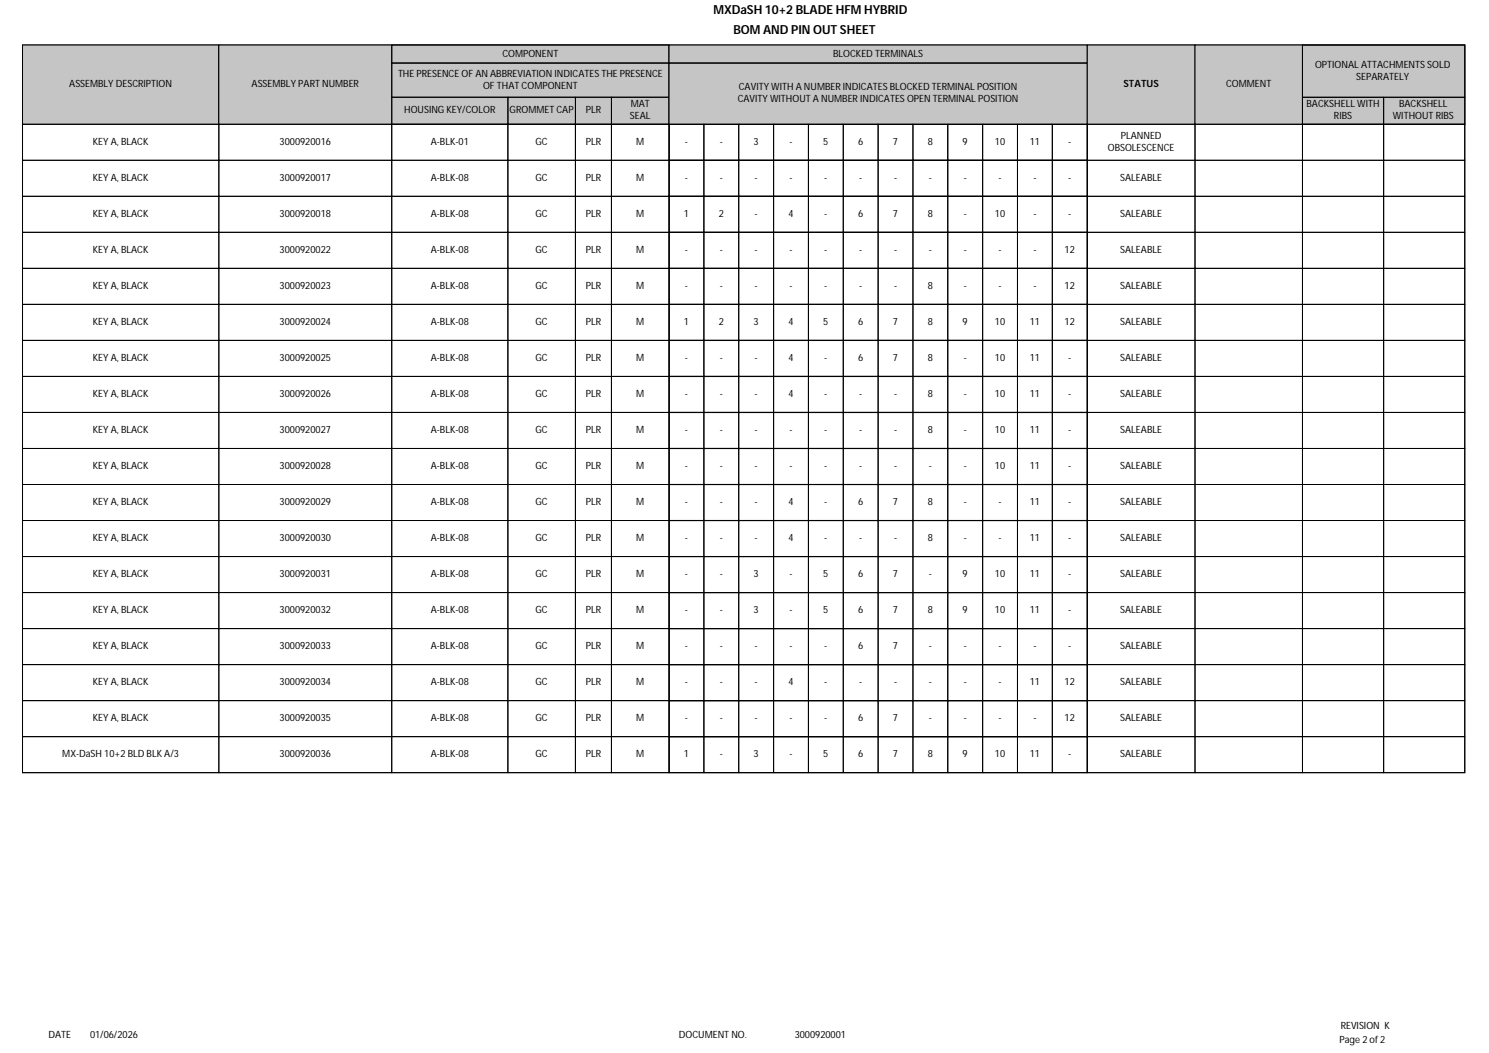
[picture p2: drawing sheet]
<svg xmlns="http://www.w3.org/2000/svg" width="420mm" height="297mm" viewBox="0 0 420 297" stroke-linecap="round" stroke-linejoin="round" font-family="sans-serif">
<defs><g id="words">
<g font-size="3.5">
<text x="201.2" y="4.1">MXDaSH 10+2 BLADE HFM HYBRID</text>
<text x="206.9" y="9.5">BOM AND PIN OUT SHEET</text>
</g>
<g font-size="2.8">
<text x="141.7" y="15.9">COMPONENT</text>
<text x="235" y="16">BLOCKED TERMINALS</text>
<text x="112.3" y="21.6">THE PRESENCE OF AN ABBREVIATION INDICATES THE PRESENCE</text>
<text x="370.9" y="19.1">OPTIONAL ATTACHMENTS SOLD</text>
<text x="382.6" y="22.5">SEPARATELY</text>
<text x="19.5" y="24.6">ASSEMBLY DESCRIPTION</text>
<text x="71" y="24.6">ASSEMBLY PART NUMBER</text>
<text x="136.3" y="25">OF THAT COMPONENT</text>
<text x="208.1" y="28.8">CAVITY WITHOUT A NUMBER INDICATES OPEN TERMINAL POSITION</text>
<text x="208.4" y="25.4">CAVITY WITH A NUMBER INDICATES BLOCKED TERMINAL POSITION</text>
<text x="316.9" y="24.6">STATUS</text>
<text x="345.8" y="24.6">COMMENT</text>
<text x="114" y="31.9">HOUSING KEY/COLOR</text>
<text x="143.7" y="31.9">GROMMET CAP</text>
<text x="165.2" y="31.9">PLR</text>
<text x="177.7" y="33.6">SEAL</text>
<text x="177.9" y="30.3">MAT</text>
<text x="368.5" y="30.3">BACKSHELL WITH</text>
<text x="376.3" y="33.6">RIBS</text>
<text x="392.9" y="33.6">WITHOUT RIBS</text>
<text x="394.6" y="30.3">BACKSHELL</text>
<text x="26.2" y="40.8">KEY A, BLACK</text>
<text x="78.9" y="40.8">3000920016</text>
<text x="121.5" y="40.8">A-BLK-01</text>
<text x="151.1" y="40.8">GC</text>
<text x="165.2" y="40.8">PLR</text>
<text x="179.5" y="40.8">M</text>
<text x="193.2" y="40.8">-</text>
<text x="203" y="40.8">-</text>
<text x="212.6" y="40.8">3</text>
<text x="222.7" y="40.8">-</text>
<text x="232.2" y="40.8">5</text>
<text x="242.1" y="40.8">6</text>
<text x="251.9" y="40.8">7</text>
<text x="261.7" y="40.8">8</text>
<text x="271.5" y="40.8">9</text>
<text x="280.6" y="40.8">10</text>
<text x="290.5" y="40.8">11</text>
<text x="301.3" y="40.8">-</text>
<text x="316.1" y="39.1">PLANNED</text>
<text x="312.5" y="42.5">OBSOLESCENCE</text>
<text x="26.2" y="51">KEY A, BLACK</text>
<text x="78.9" y="51">3000920017</text>
<text x="121.5" y="51">A-BLK-08</text>
<text x="151.1" y="51">GC</text>
<text x="165.2" y="51">PLR</text>
<text x="179.5" y="51">M</text>
<text x="193.2" y="51">-</text>
<text x="203" y="51">-</text>
<text x="212.9" y="51">-</text>
<text x="222.7" y="51">-</text>
<text x="232.5" y="51">-</text>
<text x="242.3" y="51">-</text>
<text x="252.2" y="51">-</text>
<text x="262" y="51">-</text>
<text x="271.8" y="51">-</text>
<text x="281.7" y="51">-</text>
<text x="291.5" y="51">-</text>
<text x="301.3" y="51">-</text>
<text x="316" y="51">SALEABLE</text>
<text x="26.2" y="61.2">KEY A, BLACK</text>
<text x="78.9" y="61.2">3000920018</text>
<text x="121.5" y="61.2">A-BLK-08</text>
<text x="151.1" y="61.2">GC</text>
<text x="165.2" y="61.2">PLR</text>
<text x="179.5" y="61.2">M</text>
<text x="192.9" y="61.2">1</text>
<text x="202.7" y="61.2">2</text>
<text x="212.9" y="61.2">-</text>
<text x="222.4" y="61.2">4</text>
<text x="232.5" y="61.2">-</text>
<text x="242.1" y="61.2">6</text>
<text x="251.9" y="61.2">7</text>
<text x="261.7" y="61.2">8</text>
<text x="271.8" y="61.2">-</text>
<text x="280.6" y="61.2">10</text>
<text x="291.5" y="61.2">-</text>
<text x="301.3" y="61.2">-</text>
<text x="316" y="61.2">SALEABLE</text>
<text x="26.2" y="71.3">KEY A, BLACK</text>
<text x="78.9" y="71.3">3000920022</text>
<text x="121.5" y="71.3">A-BLK-08</text>
<text x="151.1" y="71.3">GC</text>
<text x="165.2" y="71.3">PLR</text>
<text x="179.5" y="71.3">M</text>
<text x="193.2" y="71.3">-</text>
<text x="203" y="71.3">-</text>
<text x="212.9" y="71.3">-</text>
<text x="222.7" y="71.3">-</text>
<text x="232.5" y="71.3">-</text>
<text x="242.3" y="71.3">-</text>
<text x="252.2" y="71.3">-</text>
<text x="262" y="71.3">-</text>
<text x="271.8" y="71.3">-</text>
<text x="281.7" y="71.3">-</text>
<text x="291.5" y="71.3">-</text>
<text x="300.3" y="71.3">12</text>
<text x="316" y="71.3">SALEABLE</text>
<text x="26.2" y="81.5">KEY A, BLACK</text>
<text x="78.9" y="81.5">3000920023</text>
<text x="121.5" y="81.5">A-BLK-08</text>
<text x="151.1" y="81.5">GC</text>
<text x="165.2" y="81.5">PLR</text>
<text x="179.5" y="81.5">M</text>
<text x="193.2" y="81.5">-</text>
<text x="203" y="81.5">-</text>
<text x="212.9" y="81.5">-</text>
<text x="222.7" y="81.5">-</text>
<text x="232.5" y="81.5">-</text>
<text x="242.3" y="81.5">-</text>
<text x="252.2" y="81.5">-</text>
<text x="261.7" y="81.5">8</text>
<text x="271.8" y="81.5">-</text>
<text x="281.7" y="81.5">-</text>
<text x="291.5" y="81.5">-</text>
<text x="300.3" y="81.5">12</text>
<text x="316" y="81.5">SALEABLE</text>
<text x="26.2" y="91.6">KEY A, BLACK</text>
<text x="78.9" y="91.6">3000920024</text>
<text x="121.5" y="91.6">A-BLK-08</text>
<text x="151.1" y="91.6">GC</text>
<text x="165.2" y="91.6">PLR</text>
<text x="179.5" y="91.6">M</text>
<text x="192.9" y="91.6">1</text>
<text x="202.7" y="91.6">2</text>
<text x="212.6" y="91.6">3</text>
<text x="222.4" y="91.6">4</text>
<text x="232.2" y="91.6">5</text>
<text x="242.1" y="91.6">6</text>
<text x="251.9" y="91.6">7</text>
<text x="261.7" y="91.6">8</text>
<text x="271.5" y="91.6">9</text>
<text x="280.6" y="91.6">10</text>
<text x="290.5" y="91.6">11</text>
<text x="300.3" y="91.6">12</text>
<text x="316" y="91.6">SALEABLE</text>
<text x="26.2" y="101.8">KEY A, BLACK</text>
<text x="78.9" y="101.8">3000920025</text>
<text x="121.5" y="101.8">A-BLK-08</text>
<text x="151.1" y="101.8">GC</text>
<text x="165.2" y="101.8">PLR</text>
<text x="179.5" y="101.8">M</text>
<text x="193.2" y="101.8">-</text>
<text x="203" y="101.8">-</text>
<text x="212.9" y="101.8">-</text>
<text x="222.4" y="101.8">4</text>
<text x="232.5" y="101.8">-</text>
<text x="242.1" y="101.8">6</text>
<text x="251.9" y="101.8">7</text>
<text x="261.7" y="101.8">8</text>
<text x="271.8" y="101.8">-</text>
<text x="280.6" y="101.8">10</text>
<text x="290.5" y="101.8">11</text>
<text x="301.3" y="101.8">-</text>
<text x="316" y="101.8">SALEABLE</text>
<text x="26.2" y="112">KEY A, BLACK</text>
<text x="78.9" y="112">3000920026</text>
<text x="121.5" y="112">A-BLK-08</text>
<text x="151.1" y="112">GC</text>
<text x="165.2" y="112">PLR</text>
<text x="179.5" y="112">M</text>
<text x="193.2" y="112">-</text>
<text x="203" y="112">-</text>
<text x="212.9" y="112">-</text>
<text x="222.4" y="112">4</text>
<text x="232.5" y="112">-</text>
<text x="242.3" y="112">-</text>
<text x="252.2" y="112">-</text>
<text x="261.7" y="112">8</text>
<text x="271.8" y="112">-</text>
<text x="280.6" y="112">10</text>
<text x="290.5" y="112">11</text>
<text x="301.3" y="112">-</text>
<text x="316" y="112">SALEABLE</text>
<text x="26.2" y="122.1">KEY A, BLACK</text>
<text x="78.9" y="122.1">3000920027</text>
<text x="121.5" y="122.1">A-BLK-08</text>
<text x="151.1" y="122.1">GC</text>
<text x="165.2" y="122.1">PLR</text>
<text x="179.5" y="122.1">M</text>
<text x="193.2" y="122.1">-</text>
<text x="203" y="122.1">-</text>
<text x="212.9" y="122.1">-</text>
<text x="222.7" y="122.1">-</text>
<text x="232.5" y="122.1">-</text>
<text x="242.3" y="122.1">-</text>
<text x="252.2" y="122.1">-</text>
<text x="261.7" y="122.1">8</text>
<text x="271.8" y="122.1">-</text>
<text x="280.6" y="122.1">10</text>
<text x="290.5" y="122.1">11</text>
<text x="301.3" y="122.1">-</text>
<text x="316" y="122.1">SALEABLE</text>
<text x="26.2" y="132.3">KEY A, BLACK</text>
<text x="78.9" y="132.3">3000920028</text>
<text x="121.5" y="132.3">A-BLK-08</text>
<text x="151.1" y="132.3">GC</text>
<text x="165.2" y="132.3">PLR</text>
<text x="179.5" y="132.3">M</text>
<text x="193.2" y="132.3">-</text>
<text x="203" y="132.3">-</text>
<text x="212.9" y="132.3">-</text>
<text x="222.7" y="132.3">-</text>
<text x="232.5" y="132.3">-</text>
<text x="242.3" y="132.3">-</text>
<text x="252.2" y="132.3">-</text>
<text x="262" y="132.3">-</text>
<text x="271.8" y="132.3">-</text>
<text x="280.6" y="132.3">10</text>
<text x="290.5" y="132.3">11</text>
<text x="301.3" y="132.3">-</text>
<text x="316" y="132.3">SALEABLE</text>
<text x="26.2" y="142.4">KEY A, BLACK</text>
<text x="78.9" y="142.4">3000920029</text>
<text x="121.5" y="142.4">A-BLK-08</text>
<text x="151.1" y="142.4">GC</text>
<text x="165.2" y="142.4">PLR</text>
<text x="179.5" y="142.4">M</text>
<text x="193.2" y="142.4">-</text>
<text x="203" y="142.4">-</text>
<text x="212.9" y="142.4">-</text>
<text x="222.4" y="142.4">4</text>
<text x="232.5" y="142.4">-</text>
<text x="242.1" y="142.4">6</text>
<text x="251.9" y="142.4">7</text>
<text x="261.7" y="142.4">8</text>
<text x="271.8" y="142.4">-</text>
<text x="281.7" y="142.4">-</text>
<text x="290.5" y="142.4">11</text>
<text x="301.3" y="142.4">-</text>
<text x="316" y="142.4">SALEABLE</text>
<text x="26.2" y="152.6">KEY A, BLACK</text>
<text x="78.9" y="152.6">3000920030</text>
<text x="121.5" y="152.6">A-BLK-08</text>
<text x="151.1" y="152.6">GC</text>
<text x="165.2" y="152.6">PLR</text>
<text x="179.5" y="152.6">M</text>
<text x="193.2" y="152.6">-</text>
<text x="203" y="152.6">-</text>
<text x="212.9" y="152.6">-</text>
<text x="222.4" y="152.6">4</text>
<text x="232.5" y="152.6">-</text>
<text x="242.3" y="152.6">-</text>
<text x="252.2" y="152.6">-</text>
<text x="261.7" y="152.6">8</text>
<text x="271.8" y="152.6">-</text>
<text x="281.7" y="152.6">-</text>
<text x="290.5" y="152.6">11</text>
<text x="301.3" y="152.6">-</text>
<text x="316" y="152.6">SALEABLE</text>
<text x="26.2" y="162.8">KEY A, BLACK</text>
<text x="78.9" y="162.8">3000920031</text>
<text x="121.5" y="162.8">A-BLK-08</text>
<text x="151.1" y="162.8">GC</text>
<text x="165.2" y="162.8">PLR</text>
<text x="179.5" y="162.8">M</text>
<text x="193.2" y="162.8">-</text>
<text x="203" y="162.8">-</text>
<text x="212.6" y="162.8">3</text>
<text x="222.7" y="162.8">-</text>
<text x="232.2" y="162.8">5</text>
<text x="242.1" y="162.8">6</text>
<text x="251.9" y="162.8">7</text>
<text x="262" y="162.8">-</text>
<text x="271.5" y="162.8">9</text>
<text x="280.6" y="162.8">10</text>
<text x="290.5" y="162.8">11</text>
<text x="301.3" y="162.8">-</text>
<text x="316" y="162.8">SALEABLE</text>
<text x="26.2" y="172.9">KEY A, BLACK</text>
<text x="78.9" y="172.9">3000920032</text>
<text x="121.5" y="172.9">A-BLK-08</text>
<text x="151.1" y="172.9">GC</text>
<text x="165.2" y="172.9">PLR</text>
<text x="179.5" y="172.9">M</text>
<text x="193.2" y="172.9">-</text>
<text x="203" y="172.9">-</text>
<text x="212.6" y="172.9">3</text>
<text x="222.7" y="172.9">-</text>
<text x="232.2" y="172.9">5</text>
<text x="242.1" y="172.9">6</text>
<text x="251.9" y="172.9">7</text>
<text x="261.7" y="172.9">8</text>
<text x="271.5" y="172.9">9</text>
<text x="280.6" y="172.9">10</text>
<text x="290.5" y="172.9">11</text>
<text x="301.3" y="172.9">-</text>
<text x="316" y="172.9">SALEABLE</text>
<text x="26.2" y="183.1">KEY A, BLACK</text>
<text x="78.9" y="183.1">3000920033</text>
<text x="121.5" y="183.1">A-BLK-08</text>
<text x="151.1" y="183.1">GC</text>
<text x="165.2" y="183.1">PLR</text>
<text x="179.5" y="183.1">M</text>
<text x="193.2" y="183.1">-</text>
<text x="203" y="183.1">-</text>
<text x="212.9" y="183.1">-</text>
<text x="222.7" y="183.1">-</text>
<text x="232.5" y="183.1">-</text>
<text x="242.1" y="183.1">6</text>
<text x="251.9" y="183.1">7</text>
<text x="262" y="183.1">-</text>
<text x="271.8" y="183.1">-</text>
<text x="281.7" y="183.1">-</text>
<text x="291.5" y="183.1">-</text>
<text x="301.3" y="183.1">-</text>
<text x="316" y="183.1">SALEABLE</text>
<text x="26.2" y="193.2">KEY A, BLACK</text>
<text x="78.9" y="193.2">3000920034</text>
<text x="121.5" y="193.2">A-BLK-08</text>
<text x="151.1" y="193.2">GC</text>
<text x="165.2" y="193.2">PLR</text>
<text x="179.5" y="193.2">M</text>
<text x="193.2" y="193.2">-</text>
<text x="203" y="193.2">-</text>
<text x="212.9" y="193.2">-</text>
<text x="222.4" y="193.2">4</text>
<text x="232.5" y="193.2">-</text>
<text x="242.3" y="193.2">-</text>
<text x="252.2" y="193.2">-</text>
<text x="262" y="193.2">-</text>
<text x="271.8" y="193.2">-</text>
<text x="281.7" y="193.2">-</text>
<text x="290.5" y="193.2">11</text>
<text x="300.3" y="193.2">12</text>
<text x="316" y="193.2">SALEABLE</text>
<text x="26.2" y="203.4">KEY A, BLACK</text>
<text x="78.9" y="203.4">3000920035</text>
<text x="121.5" y="203.4">A-BLK-08</text>
<text x="151.1" y="203.4">GC</text>
<text x="165.2" y="203.4">PLR</text>
<text x="179.5" y="203.4">M</text>
<text x="193.2" y="203.4">-</text>
<text x="203" y="203.4">-</text>
<text x="212.9" y="203.4">-</text>
<text x="222.7" y="203.4">-</text>
<text x="232.5" y="203.4">-</text>
<text x="242.1" y="203.4">6</text>
<text x="251.9" y="203.4">7</text>
<text x="262" y="203.4">-</text>
<text x="271.8" y="203.4">-</text>
<text x="281.7" y="203.4">-</text>
<text x="291.5" y="203.4">-</text>
<text x="300.3" y="203.4">12</text>
<text x="316" y="203.4">SALEABLE</text>
<text x="17.6" y="213.6">MX-DaSH 10+2 BLD BLK A/3</text>
<text x="78.9" y="213.6">3000920036</text>
<text x="121.5" y="213.6">A-BLK-08</text>
<text x="151.1" y="213.6">GC</text>
<text x="165.2" y="213.6">PLR</text>
<text x="179.5" y="213.6">M</text>
<text x="192.9" y="213.6">1</text>
<text x="203" y="213.6">-</text>
<text x="212.6" y="213.6">3</text>
<text x="222.7" y="213.6">-</text>
<text x="232.2" y="213.6">5</text>
<text x="242.1" y="213.6">6</text>
<text x="251.9" y="213.6">7</text>
<text x="261.7" y="213.6">8</text>
<text x="271.5" y="213.6">9</text>
<text x="280.6" y="213.6">10</text>
<text x="290.5" y="213.6">11</text>
<text x="301.3" y="213.6">-</text>
<text x="316" y="213.6">SALEABLE</text>
<text x="13.7" y="292.8">DATE</text>
<text x="25.4" y="292.8">01/06/2026</text>
<text x="191.5" y="292.8">DOCUMENT NO.</text>
<text x="224.2" y="292.8">3000920001</text>
<text x="378.2" y="290.3">REVISION K</text>
<text x="377.8" y="294.2">Page 2 of 2</text>
</g>
</g></defs>
<path d="M6.3 12.7h406.9v205.2h-406.9z" fill="none" stroke="#000" stroke-width=".28"/>
<path d="M6.3 12.7h55.4v22.4h-55.4z" fill="#c9c6b8"/>
<path d="M6.3 12.7h55.4v22.4h-55.4z" fill="none" stroke="#000" stroke-width=".28"/>
<path d="M61.7 12.7h48.8v22.4h-48.8z" fill="#c9c6b8"/>
<path d="M61.7 12.7h48.8v22.4h-48.8z" fill="none" stroke="#000" stroke-width=".28"/>
<path d="M110.5 12.7h78.2v22.4h-78.2z" fill="#c9c6b8"/>
<path d="M110.5 12.7h78.2v22.4h-78.2zM110.5 12.7h78.2v5.1h-78.2zM110.5 17.8h78.2v9.6h-78.2zM110.5 27.4h32.8v7.7h-32.8zM143.3 27.4h19v7.7h-19zM162.3 27.4h10.2v7.7h-10.2zM172.5 27.4h16.2v7.7h-16.2z" fill="none" stroke="#000" stroke-width=".28"/>
<path d="M188.7 12.7h118v22.4h-118z" fill="#c9c6b8"/>
<path d="M188.7 17.8h118v17.3h-118zM188.7 12.7h118v5.1h-118z" fill="none" stroke="#000" stroke-width=".28"/>
<path d="M306.7 12.7h30.4v22.4h-30.4z" fill="#c9c6b8"/>
<path d="M306.7 12.7h30.4v22.4h-30.4z" fill="none" stroke="#000" stroke-width=".28"/>
<path d="M337.1 12.7h30.3v22.4h-30.3z" fill="#c9c6b8"/>
<path d="M337.1 12.7h30.3v22.4h-30.3z" fill="none" stroke="#000" stroke-width=".28"/>
<path d="M367.4 12.7h45.8v22.4h-45.8z" fill="#c9c6b8"/>
<g fill="none" stroke="#000" stroke-width=".28">
<path d="M367.4 12.7h45.8v22.4h-45.8zM367.4 12.7h45.8v14.7h-45.8zM6.3 35.1h55.4v10.1h-55.4zM61.7 35.1h48.8v10.1h-48.8zM110.5 35.1h32.8v10.1h-32.8zM143.3 35.1h19v10.1h-19zM162.3 35.1h10.2v10.1h-10.2zM172.5 35.1h16.2v10.1h-16.2zM188.7 35.1h118v10.1h-118zM188.7 35.1h9.9v10.1h-9.9zM198.6 35.1h9.8v10.1h-9.8zM208.4 35.1h9.8v10.1h-9.8z"/>
<path d="M218.2 35.1h9.8v10.1h-9.8zM228 35.1h9.9v10.1h-9.9zM237.9 35.1h9.8v10.1h-9.8zM247.7 35.1h9.8v10.1h-9.8zM257.5 35.1h9.8v10.1h-9.8zM267.3 35.1h9.9v10.1h-9.9zM277.2 35.1h9.8v10.1h-9.8zM287 35.1h9.8v10.1h-9.8zM296.8 35.1h9.9v10.1h-9.9zM306.7 35.1h30.4v10.1h-30.4zM337.1 35.1h30.3v10.1h-30.3zM367.4 27.4h22.9v7.7h-22.9z"/>
<path d="M367.4 35.1h22.9v10.1h-22.9zM390.3 27.4h22.9v7.7h-22.9zM390.3 35.1h22.9v10.1h-22.9zM6.3 45.2h55.4v10.2h-55.4zM6.3 55.4h55.4v10.1h-55.4zM61.7 45.2h48.8v10.2h-48.8zM61.7 55.4h48.8v10.1h-48.8zM110.5 45.2h32.8v10.2h-32.8zM110.5 55.4h32.8v10.1h-32.8zM143.3 45.2h19v10.2h-19zM143.3 55.4h19v10.1h-19zM162.3 45.2h10.2v10.2h-10.2z"/>
<path d="M162.3 55.4h10.2v10.1h-10.2zM172.5 45.2h16.2v10.2h-16.2zM172.5 55.4h16.2v10.1h-16.2zM188.7 45.2h118v10.2h-118zM188.7 45.2h9.9v10.2h-9.9zM188.7 55.4h118v10.1h-118zM188.7 55.4h9.9v10.1h-9.9zM198.6 45.2h9.8v10.2h-9.8zM198.6 55.4h9.8v10.1h-9.8zM208.4 45.2h9.8v10.2h-9.8zM208.4 55.4h9.8v10.1h-9.8zM218.2 45.2h9.8v10.2h-9.8z"/>
<path d="M218.2 55.4h9.8v10.1h-9.8zM228 45.2h9.9v10.2h-9.9zM228 55.4h9.9v10.1h-9.9zM237.9 45.2h9.8v10.2h-9.8zM237.9 55.4h9.8v10.1h-9.8zM247.7 45.2h9.8v10.2h-9.8zM247.7 55.4h9.8v10.1h-9.8zM257.5 45.2h9.8v10.2h-9.8zM257.5 55.4h9.8v10.1h-9.8zM267.3 45.2h9.9v10.2h-9.9zM267.3 55.4h9.9v10.1h-9.9zM277.2 45.2h9.8v10.2h-9.8z"/>
<path d="M277.2 55.4h9.8v10.1h-9.8zM287 45.2h9.8v10.2h-9.8zM287 55.4h9.8v10.1h-9.8zM296.8 45.2h9.9v10.2h-9.9zM296.8 55.4h9.9v10.1h-9.9zM306.7 45.2h30.4v10.2h-30.4zM306.7 55.4h30.4v10.1h-30.4zM337.1 45.2h30.3v10.2h-30.3zM337.1 55.4h30.3v10.1h-30.3zM367.4 45.2h22.9v10.2h-22.9zM367.4 55.4h22.9v10.1h-22.9zM390.3 45.2h22.9v10.2h-22.9z"/>
<path d="M390.3 55.4h22.9v10.1h-22.9zM6.3 65.5h55.4v10.2h-55.4zM6.3 75.7h55.4v10.2h-55.4zM61.7 65.5h48.8v10.2h-48.8zM61.7 75.7h48.8v10.2h-48.8zM110.5 65.5h32.8v10.2h-32.8zM110.5 75.7h32.8v10.2h-32.8zM143.3 65.5h19v10.2h-19zM143.3 75.7h19v10.2h-19zM162.3 65.5h10.2v10.2h-10.2zM162.3 75.7h10.2v10.2h-10.2zM172.5 65.5h16.2v10.2h-16.2z"/>
<path d="M172.5 75.7h16.2v10.2h-16.2zM188.7 65.5h118v10.2h-118zM188.7 65.6h9.9v10.1h-9.9zM188.7 75.7h118v10.2h-118zM188.7 75.7h9.9v10.1h-9.9zM198.6 65.6h9.8v10.1h-9.8zM198.6 75.7h9.8v10.1h-9.8zM208.4 65.6h9.8v10.1h-9.8zM208.4 75.7h9.8v10.1h-9.8zM218.2 65.6h9.8v10.1h-9.8zM218.2 75.7h9.8v10.1h-9.8zM228 65.6h9.9v10.1h-9.9z"/>
<path d="M228 75.7h9.9v10.1h-9.9zM237.9 65.6h9.8v10.1h-9.8zM237.9 75.7h9.8v10.1h-9.8zM247.7 65.6h9.8v10.1h-9.8zM247.7 75.7h9.8v10.1h-9.8zM257.5 65.6h9.8v10.1h-9.8zM257.5 75.7h9.8v10.1h-9.8zM267.3 65.6h9.9v10.1h-9.9zM267.3 75.7h9.9v10.1h-9.9zM277.2 65.6h9.8v10.1h-9.8zM277.2 75.7h9.8v10.1h-9.8zM287 65.6h9.8v10.1h-9.8z"/>
<path d="M287 75.7h9.8v10.1h-9.8zM296.8 65.6h9.9v10.1h-9.9zM296.8 75.7h9.9v10.1h-9.9zM306.7 65.5h30.4v10.2h-30.4zM306.7 75.7h30.4v10.2h-30.4zM337.1 65.5h30.3v10.2h-30.3zM337.1 75.7h30.3v10.2h-30.3zM367.4 65.5h22.9v10.2h-22.9zM367.4 75.7h22.9v10.2h-22.9zM390.3 65.5h22.9v10.2h-22.9zM390.3 75.7h22.9v10.2h-22.9zM6.3 85.9h55.4v10.1h-55.4z"/>
<path d="M6.3 96h55.4v10.2h-55.4zM61.7 85.9h48.8v10.1h-48.8zM61.7 96h48.8v10.2h-48.8zM110.5 85.9h32.8v10.1h-32.8zM110.5 96h32.8v10.2h-32.8zM143.3 85.9h19v10.1h-19zM143.3 96h19v10.2h-19zM162.3 85.9h10.2v10.1h-10.2zM162.3 96h10.2v10.2h-10.2zM172.5 85.9h16.2v10.1h-16.2zM172.5 96h16.2v10.2h-16.2zM188.7 85.9h118v10.1h-118z"/>
<path d="M188.7 85.9h9.9v10.1h-9.9zM188.7 96h118v10.2h-118zM188.7 96h9.9v10.2h-9.9zM198.6 85.9h9.8v10.1h-9.8zM198.6 96h9.8v10.2h-9.8zM208.4 85.9h9.8v10.1h-9.8zM208.4 96h9.8v10.2h-9.8zM218.2 85.9h9.8v10.1h-9.8zM218.2 96h9.8v10.2h-9.8zM228 85.9h9.9v10.1h-9.9zM228 96h9.9v10.2h-9.9zM237.9 85.9h9.8v10.1h-9.8z"/>
<path d="M237.9 96h9.8v10.2h-9.8zM247.7 85.9h9.8v10.1h-9.8zM247.7 96h9.8v10.2h-9.8zM257.5 85.9h9.8v10.1h-9.8zM257.5 96h9.8v10.2h-9.8zM267.3 85.9h9.9v10.1h-9.9zM267.3 96h9.9v10.2h-9.9zM277.2 85.9h9.8v10.1h-9.8zM277.2 96h9.8v10.2h-9.8zM287 85.9h9.8v10.1h-9.8zM287 96h9.8v10.2h-9.8zM296.8 85.9h9.9v10.1h-9.9z"/>
<path d="M296.8 96h9.9v10.2h-9.9zM306.7 85.9h30.4v10.1h-30.4zM306.7 96h30.4v10.2h-30.4zM337.1 85.9h30.3v10.1h-30.3zM337.1 96h30.3v10.2h-30.3zM367.4 85.9h22.9v10.1h-22.9zM367.4 96h22.9v10.2h-22.9zM390.3 85.9h22.9v10.1h-22.9zM390.3 96h22.9v10.2h-22.9zM6.3 106.2h55.4v10.1h-55.4zM6.3 116.3h55.4v10.2h-55.4zM61.7 106.2h48.8v10.1h-48.8z"/>
<path d="M61.7 116.3h48.8v10.2h-48.8zM110.5 106.2h32.8v10.1h-32.8zM110.5 116.3h32.8v10.2h-32.8zM143.3 106.2h19v10.1h-19zM143.3 116.3h19v10.2h-19zM162.3 106.2h10.2v10.1h-10.2zM162.3 116.3h10.2v10.2h-10.2zM172.5 106.2h16.2v10.1h-16.2zM172.5 116.3h16.2v10.2h-16.2zM188.7 106.2h118v10.1h-118zM188.7 106.2h9.9v10.1h-9.9zM188.7 116.3h118v10.2h-118z"/>
<path d="M188.7 116.4h9.9v10.1h-9.9zM198.6 106.2h9.8v10.1h-9.8zM198.6 116.4h9.8v10.1h-9.8zM208.4 106.2h9.8v10.1h-9.8zM208.4 116.4h9.8v10.1h-9.8zM218.2 106.2h9.8v10.1h-9.8zM218.2 116.4h9.8v10.1h-9.8zM228 106.2h9.9v10.1h-9.9zM228 116.4h9.9v10.1h-9.9zM237.9 106.2h9.8v10.1h-9.8zM237.9 116.4h9.8v10.1h-9.8zM247.7 106.2h9.8v10.1h-9.8z"/>
<path d="M247.7 116.4h9.8v10.1h-9.8zM257.5 106.2h9.8v10.1h-9.8zM257.5 116.4h9.8v10.1h-9.8zM267.3 106.2h9.9v10.1h-9.9zM267.3 116.4h9.9v10.1h-9.9zM277.2 106.2h9.8v10.1h-9.8zM277.2 116.4h9.8v10.1h-9.8zM287 106.2h9.8v10.1h-9.8zM287 116.4h9.8v10.1h-9.8zM296.8 106.2h9.9v10.1h-9.9zM296.8 116.4h9.9v10.1h-9.9zM306.7 106.2h30.4v10.1h-30.4z"/>
<path d="M306.7 116.3h30.4v10.2h-30.4zM337.1 106.2h30.3v10.1h-30.3zM337.1 116.3h30.3v10.2h-30.3zM367.4 106.2h22.9v10.1h-22.9zM367.4 116.3h22.9v10.2h-22.9zM390.3 106.2h22.9v10.1h-22.9zM390.3 116.3h22.9v10.2h-22.9zM6.3 126.5h55.4v10.2h-55.4zM6.3 136.7h55.4v10.1h-55.4zM61.7 126.5h48.8v10.2h-48.8zM61.7 136.7h48.8v10.1h-48.8zM110.5 126.5h32.8v10.2h-32.8z"/>
<path d="M110.5 136.7h32.8v10.1h-32.8zM143.3 126.5h19v10.2h-19zM143.3 136.7h19v10.1h-19zM162.3 126.5h10.2v10.2h-10.2zM162.3 136.7h10.2v10.1h-10.2zM172.5 126.5h16.2v10.2h-16.2zM172.5 136.7h16.2v10.1h-16.2zM188.7 126.5h118v10.2h-118zM188.7 126.5h9.9v10.1h-9.9zM188.7 136.7h118v10.1h-118zM188.7 136.7h9.9v10.1h-9.9zM198.6 126.5h9.8v10.1h-9.8z"/>
<path d="M198.6 136.7h9.8v10.1h-9.8zM208.4 126.5h9.8v10.1h-9.8zM208.4 136.7h9.8v10.1h-9.8zM218.2 126.5h9.8v10.1h-9.8zM218.2 136.7h9.8v10.1h-9.8zM228 126.5h9.9v10.1h-9.9zM228 136.7h9.9v10.1h-9.9zM237.9 126.5h9.8v10.1h-9.8zM237.9 136.7h9.8v10.1h-9.8zM247.7 126.5h9.8v10.1h-9.8zM247.7 136.7h9.8v10.1h-9.8zM257.5 126.5h9.8v10.1h-9.8z"/>
<path d="M257.5 136.7h9.8v10.1h-9.8zM267.3 126.5h9.9v10.1h-9.9zM267.3 136.7h9.9v10.1h-9.9zM277.2 126.5h9.8v10.1h-9.8zM277.2 136.7h9.8v10.1h-9.8zM287 126.5h9.8v10.1h-9.8zM287 136.7h9.8v10.1h-9.8zM296.8 126.5h9.9v10.1h-9.9zM296.8 136.7h9.9v10.1h-9.9zM306.7 126.5h30.4v10.2h-30.4zM306.7 136.7h30.4v10.1h-30.4zM337.1 126.5h30.3v10.2h-30.3z"/>
<path d="M337.1 136.7h30.3v10.1h-30.3zM367.4 126.5h22.9v10.2h-22.9zM367.4 136.7h22.9v10.1h-22.9zM390.3 126.5h22.9v10.2h-22.9zM390.3 136.7h22.9v10.1h-22.9zM6.3 146.8h55.4v10.2h-55.4zM6.3 157h55.4v10.1h-55.4zM61.7 146.8h48.8v10.2h-48.8zM61.7 157h48.8v10.1h-48.8zM110.5 146.8h32.8v10.2h-32.8zM110.5 157h32.8v10.1h-32.8zM143.3 146.8h19v10.2h-19z"/>
<path d="M143.3 157h19v10.1h-19zM162.3 146.8h10.2v10.2h-10.2zM162.3 157h10.2v10.1h-10.2zM172.5 146.8h16.2v10.2h-16.2zM172.5 157h16.2v10.1h-16.2zM188.7 146.8h118v10.2h-118zM188.7 146.8h9.9v10.2h-9.9zM188.7 157h118v10.1h-118zM188.7 157h9.9v10.1h-9.9zM198.6 146.8h9.8v10.2h-9.8zM198.6 157h9.8v10.1h-9.8zM208.4 146.8h9.8v10.2h-9.8z"/>
<path d="M208.4 157h9.8v10.1h-9.8zM218.2 146.8h9.8v10.2h-9.8zM218.2 157h9.8v10.1h-9.8zM228 146.8h9.9v10.2h-9.9zM228 157h9.9v10.1h-9.9zM237.9 146.8h9.8v10.2h-9.8zM237.9 157h9.8v10.1h-9.8zM247.7 146.8h9.8v10.2h-9.8zM247.7 157h9.8v10.1h-9.8zM257.5 146.8h9.8v10.2h-9.8zM257.5 157h9.8v10.1h-9.8zM267.3 146.8h9.9v10.2h-9.9z"/>
<path d="M267.3 157h9.9v10.1h-9.9zM277.2 146.8h9.8v10.2h-9.8zM277.2 157h9.8v10.1h-9.8zM287 146.8h9.8v10.2h-9.8zM287 157h9.8v10.1h-9.8zM296.8 146.8h9.9v10.2h-9.9zM296.8 157h9.9v10.1h-9.9zM306.7 146.8h30.4v10.2h-30.4zM306.7 157h30.4v10.1h-30.4zM337.1 146.8h30.3v10.2h-30.3zM337.1 157h30.3v10.1h-30.3zM367.4 146.8h22.9v10.2h-22.9z"/>
<path d="M367.4 157h22.9v10.1h-22.9zM390.3 146.8h22.9v10.2h-22.9zM390.3 157h22.9v10.1h-22.9zM6.3 167.1h55.4v10.2h-55.4zM6.3 177.3h55.4v10.2h-55.4zM61.7 167.1h48.8v10.2h-48.8zM61.7 177.3h48.8v10.2h-48.8zM110.5 167.1h32.8v10.2h-32.8zM110.5 177.3h32.8v10.2h-32.8zM143.3 167.1h19v10.2h-19zM143.3 177.3h19v10.2h-19zM162.3 167.1h10.2v10.2h-10.2z"/>
<path d="M162.3 177.3h10.2v10.2h-10.2zM172.5 167.1h16.2v10.2h-16.2zM172.5 177.3h16.2v10.2h-16.2zM188.7 167.1h118v10.2h-118zM188.7 167.2h9.9v10.1h-9.9zM188.7 177.3h118v10.2h-118zM188.7 177.3h9.9v10.1h-9.9zM198.6 167.2h9.8v10.1h-9.8zM198.6 177.3h9.8v10.1h-9.8zM208.4 167.2h9.8v10.1h-9.8zM208.4 177.3h9.8v10.1h-9.8zM218.2 167.2h9.8v10.1h-9.8z"/>
<path d="M218.2 177.3h9.8v10.1h-9.8zM228 167.2h9.9v10.1h-9.9zM228 177.3h9.9v10.1h-9.9zM237.9 167.2h9.8v10.1h-9.8zM237.9 177.3h9.8v10.1h-9.8zM247.7 167.2h9.8v10.1h-9.8zM247.7 177.3h9.8v10.1h-9.8zM257.5 167.2h9.8v10.1h-9.8zM257.5 177.3h9.8v10.1h-9.8zM267.3 167.2h9.9v10.1h-9.9zM267.3 177.3h9.9v10.1h-9.9zM277.2 167.2h9.8v10.1h-9.8z"/>
<path d="M277.2 177.3h9.8v10.1h-9.8zM287 167.2h9.8v10.1h-9.8zM287 177.3h9.8v10.1h-9.8zM296.8 167.2h9.9v10.1h-9.9zM296.8 177.3h9.9v10.1h-9.9zM306.7 167.1h30.4v10.2h-30.4zM306.7 177.3h30.4v10.2h-30.4zM337.1 167.1h30.3v10.2h-30.3zM337.1 177.3h30.3v10.2h-30.3zM367.4 167.1h22.9v10.2h-22.9zM367.4 177.3h22.9v10.2h-22.9zM390.3 167.1h22.9v10.2h-22.9z"/>
<path d="M390.3 177.3h22.9v10.2h-22.9zM6.3 187.5h55.4v10.1h-55.4zM6.3 197.6h55.4v10.2h-55.4zM61.7 187.5h48.8v10.1h-48.8zM61.7 197.6h48.8v10.2h-48.8zM110.5 187.5h32.8v10.1h-32.8zM110.5 197.6h32.8v10.2h-32.8zM143.3 187.5h19v10.1h-19zM143.3 197.6h19v10.2h-19zM162.3 187.5h10.2v10.1h-10.2zM162.3 197.6h10.2v10.2h-10.2zM172.5 187.5h16.2v10.1h-16.2z"/>
<path d="M172.5 197.6h16.2v10.2h-16.2zM188.7 187.5h118v10.1h-118zM188.7 187.5h9.9v10.1h-9.9zM188.7 197.6h118v10.2h-118zM188.7 197.6h9.9v10.2h-9.9zM198.6 187.5h9.8v10.1h-9.8zM198.6 197.6h9.8v10.2h-9.8zM208.4 187.5h9.8v10.1h-9.8zM208.4 197.6h9.8v10.2h-9.8zM218.2 187.5h9.8v10.1h-9.8zM218.2 197.6h9.8v10.2h-9.8zM228 187.5h9.9v10.1h-9.9z"/>
<path d="M228 197.6h9.9v10.2h-9.9zM237.9 187.5h9.8v10.1h-9.8zM237.9 197.6h9.8v10.2h-9.8zM247.7 187.5h9.8v10.1h-9.8zM247.7 197.6h9.8v10.2h-9.8zM257.5 187.5h9.8v10.1h-9.8zM257.5 197.6h9.8v10.2h-9.8zM267.3 187.5h9.9v10.1h-9.9zM267.3 197.6h9.9v10.2h-9.9zM277.2 187.5h9.8v10.1h-9.8zM277.2 197.6h9.8v10.2h-9.8zM287 187.5h9.8v10.1h-9.8z"/>
<path d="M287 197.6h9.8v10.2h-9.8zM296.8 187.5h9.9v10.1h-9.9zM296.8 197.6h9.9v10.2h-9.9zM306.7 187.5h30.4v10.1h-30.4zM306.7 197.6h30.4v10.2h-30.4zM337.1 187.5h30.3v10.1h-30.3zM337.1 197.6h30.3v10.2h-30.3zM367.4 187.5h22.9v10.1h-22.9zM367.4 197.6h22.9v10.2h-22.9zM390.3 187.5h22.9v10.1h-22.9zM390.3 197.6h22.9v10.2h-22.9zM6.3 207.8h55.4v10.1h-55.4z"/>
<path d="M61.7 207.8h48.8v10.1h-48.8zM110.5 207.8h32.8v10.1h-32.8zM143.3 207.8h19v10.1h-19zM162.3 207.8h10.2v10.1h-10.2zM172.5 207.8h16.2v10.1h-16.2zM188.7 207.8h118v10.1h-118zM188.7 207.8h9.9v10.1h-9.9zM198.6 207.8h9.8v10.1h-9.8zM208.4 207.8h9.8v10.1h-9.8zM218.2 207.8h9.8v10.1h-9.8zM228 207.8h9.9v10.1h-9.9zM237.9 207.8h9.8v10.1h-9.8z"/>
<path d="M247.7 207.8h9.8v10.1h-9.8zM257.5 207.8h9.8v10.1h-9.8zM267.3 207.8h9.9v10.1h-9.9zM277.2 207.8h9.8v10.1h-9.8zM287 207.8h9.8v10.1h-9.8zM296.8 207.8h9.9v10.1h-9.9zM306.7 207.8h30.4v10.1h-30.4zM337.1 207.8h30.3v10.1h-30.3zM367.4 207.8h22.9v10.1h-22.9zM390.3 207.8h22.9v10.1h-22.9z"/>
</g>
<use href="#words"/>
</svg>
